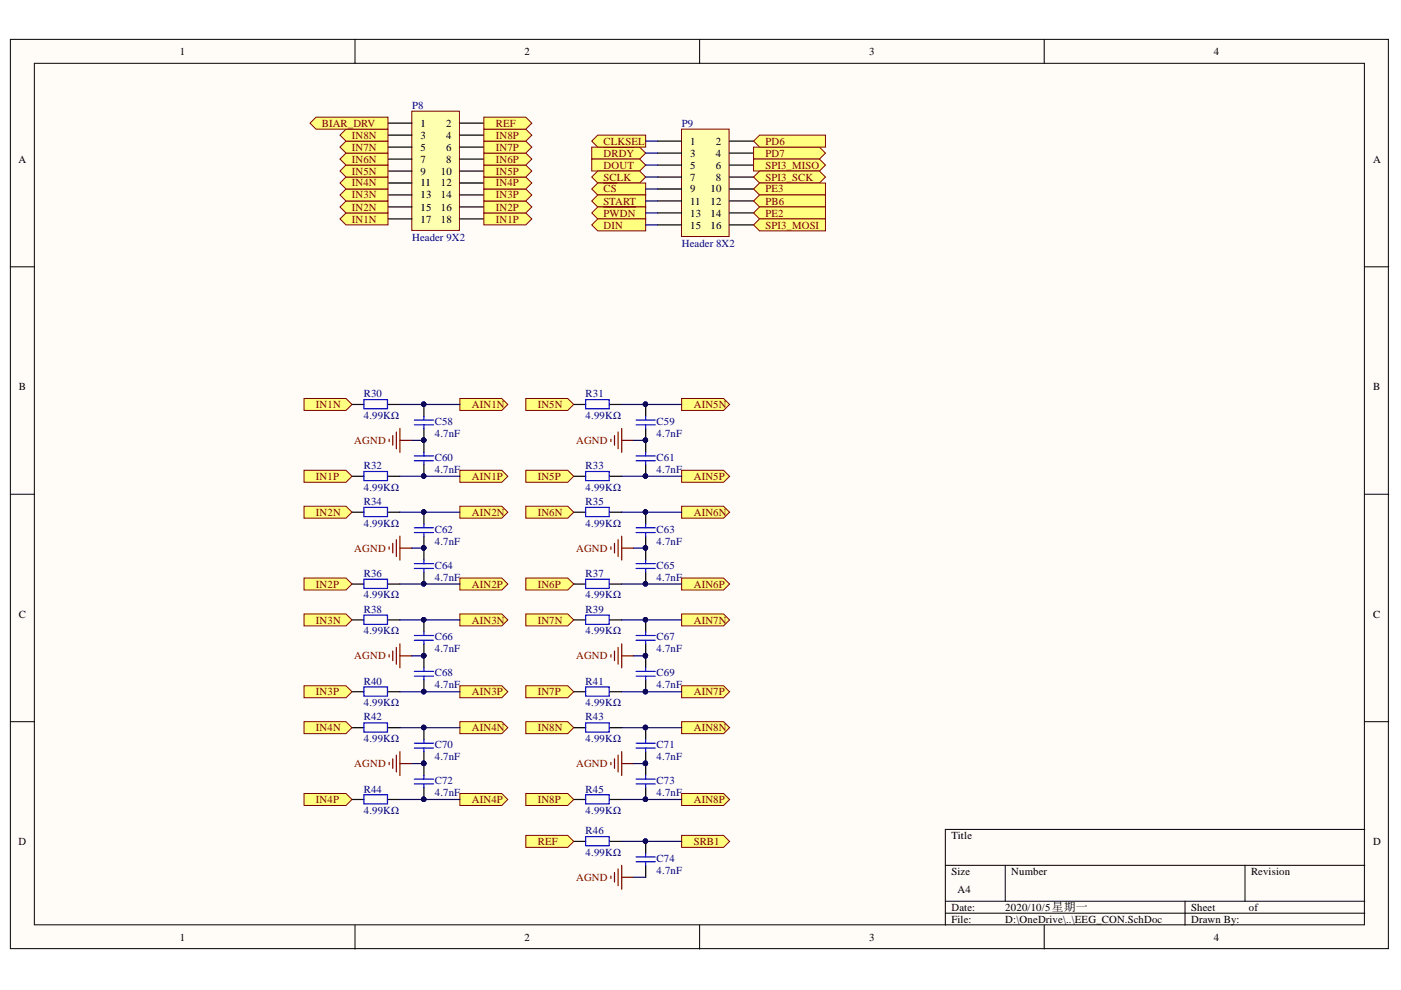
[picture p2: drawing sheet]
<svg xmlns="http://www.w3.org/2000/svg" width="297mm" height="210mm" viewBox="0 0 297 210" stroke-linecap="round" stroke-linejoin="round" font-family="sans-serif">
<defs><g id="words">
<g font-size="2.3">
<text x="38.1" y="11.7">1</text>
<text x="111.2" y="11.7">2</text>
<text x="184.3" y="11.7">3</text>
<text x="257.4" y="11.7">4</text>
<text x="89.1" y="26.9">1</text>
<text x="89.1" y="29.4">3</text>
<text x="94.6" y="26.9">2</text>
<text x="94.6" y="29.4">4</text>
<text x="3.9" y="34.5">A</text>
<text x="89.1" y="31.9">5</text>
<text x="89.1" y="34.5">7</text>
<text x="94.6" y="31.9">6</text>
<text x="94.6" y="34.5">8</text>
<text x="146.3" y="30.7">1</text>
<text x="146.3" y="33.2">3</text>
<text x="146.3" y="35.7">5</text>
<text x="151.7" y="30.7">2</text>
<text x="151.7" y="33.2">4</text>
<text x="151.7" y="35.7">6</text>
<text x="291.1" y="34.5">A</text>
<text x="89.1" y="37">9</text>
<text x="89.1" y="39.5">11</text>
<text x="93.5" y="37">10</text>
<text x="93.5" y="39.5">12</text>
<text x="146.3" y="38.3">7</text>
<text x="146.3" y="40.8">9</text>
<text x="150.6" y="40.8">10</text>
<text x="151.7" y="38.3">8</text>
<text x="89.1" y="42.1">13</text>
<text x="89.1" y="44.7">15</text>
<text x="89.1" y="47.2">17</text>
<text x="93.5" y="42.1">14</text>
<text x="93.5" y="44.7">16</text>
<text x="93.5" y="47.2">18</text>
<text x="146.3" y="43.4">11</text>
<text x="146.3" y="46">13</text>
<text x="150.6" y="43.4">12</text>
<text x="150.6" y="46">14</text>
<text x="146.3" y="48.5">15</text>
<text x="150.6" y="48.5">16</text>
<text x="4" y="82.7">B</text>
<text x="291.1" y="82.7">B</text>
<text x="4" y="130.9">C</text>
<text x="291.1" y="130.9">C</text>
<text x="3.9" y="179.2">D</text>
<text x="201.7" y="177.9">Title</text>
<text x="291.1" y="179.2">D</text>
<text x="201.7" y="185.5">Size</text>
<text x="214.4" y="185.5">Number</text>
<text x="265.2" y="185.5">Revision</text>
<text x="203" y="189.3">A4</text>
<text x="201.7" y="193.1">Date:</text>
<text x="201.7" y="195.7">File:</text>
<text x="213.1" y="193.1">2020/10/5星期一</text>
<text x="213.1" y="195.7">D:\OneDrive\..\EEG_CON.SchDoc</text>
<text x="252.6" y="193.1">Sheet</text>
<text x="252.6" y="195.7">Drawn By:</text>
<text x="264.8" y="193.1">of</text>
<text x="38.1" y="199.5">1</text>
<text x="111.2" y="199.5">2</text>
<text x="184.3" y="199.5">3</text>
<text x="257.4" y="199.5">4</text>
</g>
<g font-size="2.3" fill="#000080">
<text x="87.4" y="23.1">P8</text>
<text x="144.5" y="26.9">P9</text>
<text x="87.4" y="51">Header 9X2</text>
<text x="144.5" y="52.3">Header 8X2</text>
<text x="77.1" y="84.2">R30</text>
<text x="77.1" y="88.8">4.99KΩ</text>
<text x="124.2" y="84.2">R31</text>
<text x="124.2" y="88.8">4.99KΩ</text>
<text x="92.2" y="90.1">C58</text>
<text x="92.2" y="92.6">4.7nF</text>
<text x="139.2" y="90.1">C59</text>
<text x="139.2" y="92.6">4.7nF</text>
<text x="77.1" y="99.4">R32</text>
<text x="92.2" y="97.7">C60</text>
<text x="92.2" y="100.2">4.7nF</text>
<text x="124.2" y="99.4">R33</text>
<text x="139.2" y="97.7">C61</text>
<text x="139.2" y="100.2">4.7nF</text>
<text x="77.1" y="104.1">4.99KΩ</text>
<text x="77.1" y="107.1">R34</text>
<text x="124.2" y="104.1">4.99KΩ</text>
<text x="124.2" y="107.1">R35</text>
<text x="77.1" y="111.7">4.99KΩ</text>
<text x="92.2" y="113">C62</text>
<text x="124.2" y="111.7">4.99KΩ</text>
<text x="139.2" y="113">C63</text>
<text x="92.2" y="115.5">4.7nF</text>
<text x="139.2" y="115.5">4.7nF</text>
<text x="77.1" y="122.3">R36</text>
<text x="92.2" y="120.6">C64</text>
<text x="92.2" y="123.1">4.7nF</text>
<text x="124.2" y="122.3">R37</text>
<text x="139.2" y="120.6">C65</text>
<text x="139.2" y="123.1">4.7nF</text>
<text x="77.1" y="126.9">4.99KΩ</text>
<text x="77.1" y="129.9">R38</text>
<text x="124.2" y="126.9">4.99KΩ</text>
<text x="124.2" y="129.9">R39</text>
<text x="77.1" y="134.5">4.99KΩ</text>
<text x="92.2" y="135.8">C66</text>
<text x="124.2" y="134.5">4.99KΩ</text>
<text x="139.2" y="135.8">C67</text>
<text x="92.2" y="138.3">4.7nF</text>
<text x="92.2" y="143.4">C68</text>
<text x="139.2" y="138.3">4.7nF</text>
<text x="139.2" y="143.4">C69</text>
<text x="77.1" y="145.1">R40</text>
<text x="77.1" y="149.7">4.99KΩ</text>
<text x="92.2" y="145.9">4.7nF</text>
<text x="124.2" y="145.1">R41</text>
<text x="124.2" y="149.7">4.99KΩ</text>
<text x="139.2" y="145.9">4.7nF</text>
<text x="77.1" y="152.7">R42</text>
<text x="124.2" y="152.7">R43</text>
<text x="77.1" y="157.3">4.99KΩ</text>
<text x="92.2" y="158.6">C70</text>
<text x="92.2" y="161.1">4.7nF</text>
<text x="124.2" y="157.3">4.99KΩ</text>
<text x="139.2" y="158.6">C71</text>
<text x="139.2" y="161.1">4.7nF</text>
<text x="92.2" y="166.3">C72</text>
<text x="139.2" y="166.3">C73</text>
<text x="77.1" y="168">R44</text>
<text x="77.1" y="172.6">4.99KΩ</text>
<text x="92.2" y="168.8">4.7nF</text>
<text x="124.2" y="168">R45</text>
<text x="124.2" y="172.6">4.99KΩ</text>
<text x="139.2" y="168.8">4.7nF</text>
<text x="124.2" y="176.9">R46</text>
<text x="124.2" y="181.5">4.99KΩ</text>
<text x="139.2" y="182.7">C74</text>
<text x="139.2" y="185.3">4.7nF</text>
</g>
<g font-size="2.3" fill="#800000">
<text x="68.3" y="26.9">BIAR_DRV</text>
<text x="74.6" y="29.4">IN8N</text>
<text x="105.1" y="29.4">IN8P</text>
<text x="105.1" y="26.9">REF</text>
<text x="74.6" y="34.5">IN6N</text>
<text x="74.6" y="31.9">IN7N</text>
<text x="105.1" y="34.5">IN6P</text>
<text x="105.1" y="31.9">IN7P</text>
<text x="128" y="33.2">DRDY</text>
<text x="128" y="35.7">DOUT</text>
<text x="128" y="30.7">CLKSEL</text>
<text x="162.3" y="33.2">PD7</text>
<text x="162.3" y="35.7">SPI3_MISO</text>
<text x="162.3" y="30.7">PD6</text>
<text x="74.6" y="39.5">IN4N</text>
<text x="74.6" y="37">IN5N</text>
<text x="105.1" y="39.5">IN4P</text>
<text x="105.1" y="37">IN5P</text>
<text x="128" y="38.3">SCLK</text>
<text x="128" y="40.8">CS</text>
<text x="162.3" y="38.3">SPI3_SCK</text>
<text x="162.3" y="40.8">PE3</text>
<text x="74.6" y="47.2">IN1N</text>
<text x="74.6" y="44.7">IN2N</text>
<text x="74.6" y="42.1">IN3N</text>
<text x="105.1" y="47.2">IN1P</text>
<text x="105.1" y="44.7">IN2P</text>
<text x="105.1" y="42.1">IN3P</text>
<text x="128" y="43.4">START</text>
<text x="128" y="46">PWDN</text>
<text x="162.3" y="43.4">PB6</text>
<text x="162.3" y="46">PE2</text>
<text x="128" y="48.5">DIN</text>
<text x="162.3" y="48.5">SPI3_MOSI</text>
<text x="67" y="86.5">IN1N</text>
<text x="100.1" y="86.5">AIN1N</text>
<text x="114" y="86.5">IN5N</text>
<text x="147.1" y="86.5">AIN5N</text>
<text x="75.1" y="94.1">AGND</text>
<text x="122.1" y="94.1">AGND</text>
<text x="67" y="101.7">IN1P</text>
<text x="100.1" y="101.7">AIN1P</text>
<text x="114" y="101.7">IN5P</text>
<text x="147.1" y="101.7">AIN5P</text>
<text x="67" y="109.4">IN2N</text>
<text x="100.1" y="109.4">AIN2N</text>
<text x="114" y="109.4">IN6N</text>
<text x="147.1" y="109.4">AIN6N</text>
<text x="75.1" y="117">AGND</text>
<text x="122.1" y="117">AGND</text>
<text x="67" y="124.6">IN2P</text>
<text x="100.1" y="124.6">AIN2P</text>
<text x="114" y="124.6">IN6P</text>
<text x="147.1" y="124.6">AIN6P</text>
<text x="67" y="132.2">IN3N</text>
<text x="100.1" y="132.2">AIN3N</text>
<text x="114" y="132.2">IN7N</text>
<text x="147.1" y="132.2">AIN7N</text>
<text x="75.1" y="139.8">AGND</text>
<text x="122.1" y="139.8">AGND</text>
<text x="67" y="147.4">IN3P</text>
<text x="100.1" y="147.4">AIN3P</text>
<text x="114" y="147.4">IN7P</text>
<text x="147.1" y="147.4">AIN7P</text>
<text x="67" y="155">IN4N</text>
<text x="100.1" y="155">AIN4N</text>
<text x="114" y="155">IN8N</text>
<text x="147.1" y="155">AIN8N</text>
<text x="75.1" y="162.6">AGND</text>
<text x="122.1" y="162.6">AGND</text>
<text x="67" y="170.3">IN4P</text>
<text x="100.1" y="170.3">AIN4P</text>
<text x="114" y="170.3">IN8P</text>
<text x="147.1" y="170.3">AIN8P</text>
<text x="114" y="179.2">REF</text>
<text x="147.1" y="179.2">SRB1</text>
<text x="122.1" y="186.8">AGND</text>
</g>
</g></defs>
<g fill="#fffcf8" stroke="#000" stroke-width=".21">
<path d="M2.2 8.3h292.2v192.8h-292.2z"/>
<path d="M7.3 13.4h282v182.7h-282z"/>
</g>
<g fill="none" stroke="#000" stroke-width=".21">
<path d="M75.3 8.3v5.1M148.3 8.3v5.1M221.4 8.3v5.1M2.2 56.6h5.1M289.4 56.6h5.1M2.2 104.8h5.1M289.4 104.8h5.1M2.2 153h5.1M289.4 153h5.1M289.4 175.9h-89v20.3M75.3 196.2v5M148.3 196.2v5"/>
<path d="M200.4 183.5h89M200.4 191.1h89M200.4 193.6h89M213.1 183.5v7.6M221.4 196.2v5M251.3 191.1v5.1M264 183.5v7.6"/>
</g>
<path d="M74.6 85.8h2.6M82.3 85.8h2.5M89.9 85.8v2.5M89.9 90.8v5.1M89.9 98.4v2.6M74.6 101h2.6M82.3 101h2.5" fill="none" stroke="#000" stroke-width=".25"/>
<path d="M77.1 84.7h5.1v2h-5.1zM77.1 100h5.1v1.9h-5.1zM87.8 89.1h4.1M87.8 90.1h4.1M87.8 96.7h4.1M87.8 97.7h4.1M89.9 88.3v.8M89.9 90.1v.7M89.9 95.9v.8M89.9 97.7v.7" fill="none" stroke="#00f" stroke-width=".25"/>
<g fill="#000080" stroke="#000080" stroke-width=".21">
<circle cx="89.8" cy="93.3" r=".46"/>
<circle cx="89.8" cy="85.7" r=".46"/>
<circle cx="89.8" cy="100.9" r=".46"/>
</g>
<path d="M82.5 93.1v.5M83.3 92.4v2M84 91.6v3.5M84.8 90.8v5.1M84.8 93.4h2.5" fill="none" stroke="#800000" stroke-width=".25"/>
<g fill="#ffff80" stroke="#800000" stroke-width=".21">
<path d="M97.5 99.7h8.9l1.3 1.3-1.3 1.3h-8.9z" fill-rule="evenodd"/>
<path d="M97.5 84.5h8.9l1.3 1.3-1.3 1.2h-8.9z" fill-rule="evenodd"/>
</g>
<path d="M74.6 108.6h2.6M82.3 108.6h2.5M89.9 108.6v2.5M89.9 113.7v5.1M74.6 123.8h2.6M82.3 123.8h2.5M89.9 121.3v2.5" fill="none" stroke="#000" stroke-width=".25"/>
<path d="M77.1 107.6h5.1v1.9h-5.1zM87.8 111.9h4.1M87.8 112.9h4.1M87.8 119.5h4.1M89.9 111.1v.8M89.9 112.9v.8M89.9 118.8v.7M77.1 122.8h5.1v2h-5.1zM87.8 120.5h4.1M89.9 120.5v.8" fill="none" stroke="#00f" stroke-width=".25"/>
<g fill="#000080" stroke="#000080" stroke-width=".21">
<circle cx="89.8" cy="116.2" r=".46"/>
<circle cx="89.8" cy="108.5" r=".46"/>
<circle cx="89.8" cy="123.8" r=".46"/>
</g>
<path d="M82.5 116v.5M83.3 115.2v2M84 114.4v3.6M84.8 113.7v5.1M84.8 116.2h2.5" fill="none" stroke="#800000" stroke-width=".25"/>
<g fill="#ffff80" stroke="#800000" stroke-width=".21">
<path d="M97.5 122.6h8.9l1.3 1.2-1.3 1.3h-8.9z" fill-rule="evenodd"/>
<path d="M97.5 107.3h8.9l1.3 1.3-1.3 1.3h-8.9z" fill-rule="evenodd"/>
</g>
<path d="M74.6 131.4h2.6M82.3 131.4h2.5M89.9 131.4v2.6M89.9 136.5v5.1M74.6 146.7h2.6M82.3 146.7h2.5M89.9 144.1v2.6" fill="none" stroke="#000" stroke-width=".25"/>
<path d="M77.1 130.4h5.1v2h-5.1zM87.8 134.7h4.1M87.8 135.8h4.1M89.9 134v.7M89.9 135.8v.7M77.1 145.7h5.1v1.9h-5.1zM87.8 142.4h4.1M87.8 143.4h4.1M89.9 141.6v.8M89.9 143.4v.7" fill="none" stroke="#00f" stroke-width=".25"/>
<g fill="#000080" stroke="#000080" stroke-width=".21">
<circle cx="89.8" cy="139" r=".46"/>
<circle cx="89.8" cy="131.4" r=".46"/>
<circle cx="89.8" cy="146.6" r=".46"/>
</g>
<path d="M82.5 138.8v.5M83.3 138v2.1M84 137.3v3.5M84.8 136.5v5.1M84.8 139.1h2.5" fill="none" stroke="#800000" stroke-width=".25"/>
<g fill="#ffff80" stroke="#800000" stroke-width=".21">
<path d="M97.5 145.4h8.9l1.3 1.3-1.3 1.2h-8.9z" fill-rule="evenodd"/>
<path d="M97.5 130.2h8.9l1.3 1.2-1.3 1.3h-8.9z" fill-rule="evenodd"/>
</g>
<path d="M74.6 154.3h2.6M82.3 154.3h2.5M89.9 154.3v2.5M89.9 159.4v5M74.6 169.5h2.6M82.3 169.5h2.5M89.9 167v2.5" fill="none" stroke="#000" stroke-width=".25"/>
<path d="M77.1 153.3h5.1v1.9h-5.1zM87.8 157.6h4.1M87.8 158.6h4.1M89.9 156.8v.8M89.9 158.6v.8M77.1 168.5h5.1v1.9h-5.1zM87.8 165.2h4.1M87.8 166.2h4.1M89.9 164.4v.8M89.9 166.2v.8" fill="none" stroke="#00f" stroke-width=".25"/>
<g fill="#000080" stroke="#000080" stroke-width=".21">
<circle cx="89.8" cy="161.9" r=".46"/>
<circle cx="89.8" cy="154.2" r=".46"/>
<circle cx="89.8" cy="169.5" r=".46"/>
</g>
<path d="M84.8 159.4v5M82.5 161.6v.6M83.3 160.9v2M84 160.1v3.6M84.8 161.9h2.5" fill="none" stroke="#800000" stroke-width=".25"/>
<g fill="#ffff80" stroke="#800000" stroke-width=".21">
<path d="M97.5 168.2h8.9l1.3 1.3-1.3 1.3h-8.9z" fill-rule="evenodd"/>
<path d="M97.5 153h8.9l1.3 1.3-1.3 1.3h-8.9z" fill-rule="evenodd"/>
</g>
<path d="M121.6 85.8h2.6M129.3 85.8h2.5M136.9 85.8v2.5M136.9 90.8v5.1M136.9 98.4v2.6M121.6 101h2.6M129.3 101h2.5" fill="none" stroke="#000" stroke-width=".25"/>
<path d="M124.2 84.7h5v2h-5zM124.2 100h5v1.9h-5zM134.9 89.1h4M134.9 90.1h4M134.9 96.7h4M134.9 97.7h4M136.9 88.3v.8M136.9 90.1v.7M136.9 95.9v.8M136.9 97.7v.7" fill="none" stroke="#00f" stroke-width=".25"/>
<g fill="#000080" stroke="#000080" stroke-width=".21">
<circle cx="136.8" cy="93.3" r=".46"/>
<circle cx="136.8" cy="85.7" r=".46"/>
<circle cx="136.8" cy="100.9" r=".46"/>
</g>
<path d="M129.5 93.1v.5M130.3 92.4v2M131 91.6v3.5M131.8 90.8v5.1M131.8 93.4h2.6" fill="none" stroke="#800000" stroke-width=".25"/>
<g fill="#ffff80" stroke="#800000" stroke-width=".21">
<path d="M144.5 99.7h8.9l1.3 1.3-1.3 1.3h-8.9z" fill-rule="evenodd"/>
<path d="M144.5 84.5h8.9l1.3 1.3-1.3 1.2h-8.9z" fill-rule="evenodd"/>
</g>
<path d="M121.6 108.6h2.6M129.3 108.6h2.5M136.9 108.6v2.5M136.9 113.7v5.1M121.6 123.8h2.6M129.3 123.8h2.5M136.9 121.3v2.5" fill="none" stroke="#000" stroke-width=".25"/>
<path d="M124.2 107.6h5v1.9h-5zM134.9 111.9h4M134.9 112.9h4M134.9 119.5h4M136.9 111.1v.8M136.9 112.9v.8M136.9 118.8v.7M124.2 122.8h5v2h-5zM134.9 120.5h4M136.9 120.5v.8" fill="none" stroke="#00f" stroke-width=".25"/>
<g fill="#000080" stroke="#000080" stroke-width=".21">
<circle cx="136.8" cy="116.2" r=".46"/>
<circle cx="136.8" cy="108.5" r=".46"/>
<circle cx="136.8" cy="123.8" r=".46"/>
</g>
<path d="M129.5 116v.5M130.3 115.2v2M131 114.4v3.6M131.8 113.7v5.1M131.8 116.2h2.6" fill="none" stroke="#800000" stroke-width=".25"/>
<g fill="#ffff80" stroke="#800000" stroke-width=".21">
<path d="M144.5 122.6h8.9l1.3 1.2-1.3 1.3h-8.9z" fill-rule="evenodd"/>
<path d="M144.5 107.3h8.9l1.3 1.3-1.3 1.3h-8.9z" fill-rule="evenodd"/>
</g>
<path d="M121.6 131.4h2.6M129.3 131.4h2.5M136.9 131.4v2.6M136.9 136.5v5.1M121.6 146.7h2.6M129.3 146.7h2.5M136.9 144.1v2.6" fill="none" stroke="#000" stroke-width=".25"/>
<path d="M124.2 130.4h5v2h-5zM134.9 134.7h4M134.9 135.8h4M136.9 134v.7M136.9 135.8v.7M124.2 145.7h5v1.9h-5zM134.9 142.4h4M134.9 143.4h4M136.9 141.6v.8M136.9 143.4v.7" fill="none" stroke="#00f" stroke-width=".25"/>
<g fill="#000080" stroke="#000080" stroke-width=".21">
<circle cx="136.8" cy="139" r=".46"/>
<circle cx="136.8" cy="131.4" r=".46"/>
<circle cx="136.8" cy="146.6" r=".46"/>
</g>
<path d="M129.5 138.8v.5M130.3 138v2.1M131 137.3v3.5M131.8 136.5v5.1M131.8 139.1h2.6" fill="none" stroke="#800000" stroke-width=".25"/>
<g fill="#ffff80" stroke="#800000" stroke-width=".21">
<path d="M144.5 145.4h8.9l1.3 1.3-1.3 1.2h-8.9z" fill-rule="evenodd"/>
<path d="M144.5 130.2h8.9l1.3 1.2-1.3 1.3h-8.9z" fill-rule="evenodd"/>
</g>
<path d="M121.6 154.3h2.6M129.3 154.3h2.5M136.9 154.3v2.5M136.9 159.4v5M121.6 169.5h2.6M129.3 169.5h2.5M136.9 167v2.5" fill="none" stroke="#000" stroke-width=".25"/>
<path d="M124.2 153.3h5v1.9h-5zM134.9 157.6h4M134.9 158.6h4M136.9 156.8v.8M136.9 158.6v.8M124.2 168.5h5v1.9h-5zM134.9 165.2h4M134.9 166.2h4M136.9 164.4v.8M136.9 166.2v.8" fill="none" stroke="#00f" stroke-width=".25"/>
<g fill="#000080" stroke="#000080" stroke-width=".21">
<circle cx="136.8" cy="161.9" r=".46"/>
<circle cx="136.8" cy="154.2" r=".46"/>
<circle cx="136.8" cy="169.5" r=".46"/>
</g>
<path d="M131.8 159.4v5M129.5 161.6v.6M130.3 160.9v2M131 160.1v3.6M131.8 161.9h2.6" fill="none" stroke="#800000" stroke-width=".25"/>
<g fill="#ffff80" stroke="#800000" stroke-width=".21">
<path d="M144.5 168.2h8.9l1.3 1.3-1.3 1.3h-8.9z" fill-rule="evenodd"/>
<path d="M144.5 153h8.9l1.3 1.3-1.3 1.3h-8.9z" fill-rule="evenodd"/>
</g>
<path d="M121.6 178.4h2.6M129.3 178.4h2.5M136.9 178.4v2.5M136.9 183.5v2.5" fill="none" stroke="#000" stroke-width=".25"/>
<path d="M124.2 177.4h5v1.9h-5zM134.9 181.7h4M134.9 182.7h4M136.9 180.9v.8M136.9 182.7v.8" fill="none" stroke="#00f" stroke-width=".25"/>
<circle cx="136.8" cy="178.3" r=".46" fill="#000080" stroke="#000080" stroke-width=".21"/>
<path d="M129.5 185.8v.5M130.3 185v2M131 184.2v3.6M131.8 183.5v5M131.8 186h2.6" fill="none" stroke="#800000" stroke-width=".25"/>
<g fill="#ffff80" stroke="#800000" stroke-width=".21">
<path d="M144.5 177.1h8.9l1.3 1.3-1.3 1.3h-8.9z" fill-rule="evenodd"/>
<path d="M64.5 99.7h8.9l1.2 1.3-1.2 1.3h-8.9z" fill-rule="evenodd"/>
<path d="M64.5 84.5h8.9l1.2 1.3-1.2 1.2h-8.9z" fill-rule="evenodd"/>
<path d="M64.5 122.6h8.9l1.2 1.2-1.2 1.3h-8.9z" fill-rule="evenodd"/>
<path d="M64.5 107.3h8.9l1.2 1.3-1.2 1.3h-8.9z" fill-rule="evenodd"/>
<path d="M64.5 145.4h8.9l1.2 1.3-1.2 1.2h-8.9z" fill-rule="evenodd"/>
<path d="M64.5 130.2h8.9l1.2 1.2-1.2 1.3h-8.9z" fill-rule="evenodd"/>
<path d="M64.5 168.2h8.9l1.2 1.3-1.2 1.3h-8.9z" fill-rule="evenodd"/>
<path d="M64.5 153h8.9l1.2 1.3-1.2 1.3h-8.9z" fill-rule="evenodd"/>
<path d="M111.5 99.7h8.9l1.2 1.3-1.2 1.3h-8.9z" fill-rule="evenodd"/>
<path d="M111.5 84.5h8.9l1.2 1.3-1.2 1.2h-8.9z" fill-rule="evenodd"/>
<path d="M111.5 122.6h8.9l1.2 1.2-1.2 1.3h-8.9z" fill-rule="evenodd"/>
<path d="M111.5 107.3h8.9l1.2 1.3-1.2 1.3h-8.9z" fill-rule="evenodd"/>
<path d="M111.5 145.4h8.9l1.2 1.3-1.2 1.2h-8.9z" fill-rule="evenodd"/>
<path d="M111.5 130.2h8.9l1.2 1.2-1.2 1.3h-8.9z" fill-rule="evenodd"/>
<path d="M111.5 168.2h8.9l1.2 1.3-1.2 1.3h-8.9z" fill-rule="evenodd"/>
<path d="M111.5 153h8.9l1.2 1.3-1.2 1.3h-8.9z" fill-rule="evenodd"/>
<path d="M111.5 177.1h8.9l1.2 1.3-1.2 1.3h-8.9z" fill-rule="evenodd"/>
</g>
<path d="M87.3 23.6h10.1v25.3h-10.1z" fill="#ffffb0" stroke="#800000" stroke-width=".21"/>
<g fill="none" stroke="#000" stroke-width=".25">
<path d="M82.3 26.1h5M82.3 28.7h5M82.3 31.2h5M82.3 33.7h5M82.3 36.3h5M82.3 38.8h5M97.5 26.1h5.1M97.5 28.7h5.1M97.5 31.2h5.1M97.5 33.7h5.1M97.5 36.3h5.1M97.5 38.8h5.1"/>
<path d="M82.3 41.3h5M82.3 43.9h5M82.3 46.4h5M97.5 41.3h5.1M97.5 43.9h5.1M97.5 46.4h5.1"/>
</g>
<g fill="#ffff80" stroke="#800000" stroke-width=".21">
<path d="M72.1 46.4l1.3-1.3h8.9v2.6h-8.9z" fill-rule="evenodd"/>
<path d="M102.6 45.1h8.9l1.3 1.3-1.3 1.3h-8.9z" fill-rule="evenodd"/>
<path d="M72.1 43.9l1.3-1.3h8.9v2.5h-8.9z" fill-rule="evenodd"/>
<path d="M102.6 42.6h8.9l1.3 1.3-1.3 1.2h-8.9z" fill-rule="evenodd"/>
<path d="M72.1 41.3l1.3-1.2h8.9v2.5h-8.9z" fill-rule="evenodd"/>
<path d="M102.6 40.1h8.9l1.3 1.2-1.3 1.3h-8.9z" fill-rule="evenodd"/>
<path d="M72.1 38.8l1.3-1.3h8.9v2.6h-8.9z" fill-rule="evenodd"/>
<path d="M102.6 37.5h8.9l1.3 1.3-1.3 1.3h-8.9z" fill-rule="evenodd"/>
<path d="M72.1 36.3l1.3-1.3h8.9v2.5h-8.9z" fill-rule="evenodd"/>
<path d="M102.6 35h8.9l1.3 1.3-1.3 1.2h-8.9z" fill-rule="evenodd"/>
<path d="M72.1 33.7l1.3-1.2h8.9v2.5h-8.9z" fill-rule="evenodd"/>
<path d="M102.6 32.5h8.9l1.3 1.2-1.3 1.3h-8.9z" fill-rule="evenodd"/>
<path d="M72.1 31.2l1.3-1.3h8.9v2.6h-8.9z" fill-rule="evenodd"/>
<path d="M102.6 29.9h8.9l1.3 1.3-1.3 1.3h-8.9z" fill-rule="evenodd"/>
<path d="M72.1 28.7l1.3-1.3h8.9v2.5h-8.9z" fill-rule="evenodd"/>
<path d="M102.6 27.4h8.9l1.3 1.3-1.3 1.2h-8.9z" fill-rule="evenodd"/>
<path d="M102.6 24.8h8.9l1.3 1.3-1.3 1.3h-8.9z" fill-rule="evenodd"/>
</g>
<path d="M144.5 27.4h10.1v22.7h-10.1z" fill="#ffffb0" stroke="#800000" stroke-width=".21"/>
<g fill="none" stroke="#000" stroke-width=".25">
<path d="M139.4 29.9h5.1M139.4 32.5h5.1M139.4 35h5.1M139.4 37.5h5.1M154.7 29.9h5.1M154.7 32.5h5.1M154.7 35h5.1M154.7 37.5h5.1M139.4 40.1h5.1M139.4 42.6h5.1M139.4 45.1h5.1M139.4 47.7h5.1"/>
<path d="M154.7 40.1h5.1M154.7 42.6h5.1M154.7 45.1h5.1M154.7 47.7h5.1"/>
</g>
<g fill="#ffff80" stroke="#800000" stroke-width=".21">
<path d="M65.7 26.1l1.3-1.3h15.3v2.6h-15.3z" fill-rule="evenodd"/>
<path d="M125.5 31.2h10.1l1.3 1.3-1.3 1.2h-10.1z" fill-rule="evenodd"/>
</g>
<path d="M128 31.2h6.5" fill="none" stroke="#800000" stroke-width=".25"/>
<g fill="#ffff80" stroke="#800000" stroke-width=".21">
<path d="M125.5 33.7h10.1l1.3 1.3-1.3 1.3h-10.1z" fill-rule="evenodd"/>
<path d="M125.5 37.5l1.2-1.2h8.9l1.3 1.2-1.3 1.3h-8.9z" fill-rule="evenodd"/>
<path d="M125.5 40.1l1.2-1.3h10.2v2.5h-10.2z" fill-rule="evenodd"/>
</g>
<path d="M128 38.8h2.8" fill="none" stroke="#800000" stroke-width=".25"/>
<g fill="#ffff80" stroke="#800000" stroke-width=".21">
<path d="M125.5 42.6l1.2-1.3h10.2v2.6h-10.2z" fill-rule="evenodd"/>
<path d="M125.5 45.1l1.2-1.2h10.2v2.5h-10.2z" fill-rule="evenodd"/>
</g>
<path d="M128 43.9h6.8" fill="none" stroke="#800000" stroke-width=".25"/>
<g fill="#ffff80" stroke="#800000" stroke-width=".21">
<path d="M125.5 47.7l1.2-1.3h10.2v2.6h-10.2z" fill-rule="evenodd"/>
<path d="M125.5 29.9l1.2-1.2h10.2v2.5h-10.2z" fill-rule="evenodd"/>
<path d="M159.8 31.2h13.9l1.3 1.3-1.3 1.2h-13.9z" fill-rule="evenodd"/>
<path d="M159.8 33.7h13.9l1.3 1.3-1.3 1.3h-13.9z" fill-rule="evenodd"/>
<path d="M159.8 37.5l1.2-1.2h12.7l1.3 1.2-1.3 1.3h-12.7z" fill-rule="evenodd"/>
<path d="M159.8 40.1l1.2-1.3h14v2.5h-14z" fill-rule="evenodd"/>
<path d="M159.8 42.6l1.2-1.3h14v2.6h-14z" fill-rule="evenodd"/>
<path d="M159.8 45.1l1.2-1.2h14v2.5h-14z" fill-rule="evenodd"/>
<path d="M159.8 47.7l1.2-1.3h14v2.6h-14z" fill-rule="evenodd"/>
<path d="M159.8 29.9l1.2-1.2h14v2.5h-14z" fill-rule="evenodd"/>
</g>
<g fill="none" stroke="#000080" stroke-width=".25">
<path d="M136.9 29.9h2.5M136.9 32.5h2.5M136.9 35h2.5M136.9 37.5h2.5M136.9 40.1h2.5M136.9 42.6h2.5M136.9 45.1h2.5M136.9 47.7h2.5M84.8 85.8h12.7M87.3 93.4h2.6M131.8 85.8h12.7M134.4 93.4h2.5"/>
<path d="M84.8 101h12.7M84.8 108.6h12.7M87.3 116.2h2.6M131.8 101h12.7M131.8 108.6h12.7M134.4 116.2h2.5M84.8 123.8h12.7M84.8 131.4h12.7M87.3 139.1h2.6M131.8 123.8h12.7M131.8 131.4h12.7M134.4 139.1h2.5"/>
<path d="M84.8 146.7h12.7M84.8 154.3h12.7M131.8 146.7h12.7M131.8 154.3h12.7M84.8 169.5h12.7M87.3 161.9h2.6M131.8 169.5h12.7M131.8 178.4h12.7M134.4 161.9h2.5M134.4 186h2.5"/>
</g>
<g fill="#000080" stroke="#000080" stroke-width=".21">
<circle cx="89.8" cy="100.9" r=".46"/>
<circle cx="89.8" cy="85.7" r=".46"/>
<circle cx="89.8" cy="93.3" r=".46"/>
<circle cx="89.8" cy="123.8" r=".46"/>
<circle cx="89.8" cy="108.5" r=".46"/>
<circle cx="89.8" cy="116.2" r=".46"/>
<circle cx="89.8" cy="146.6" r=".46"/>
<circle cx="89.8" cy="131.4" r=".46"/>
<circle cx="89.8" cy="139" r=".46"/>
<circle cx="89.8" cy="169.5" r=".46"/>
<circle cx="89.8" cy="154.2" r=".46"/>
<circle cx="89.8" cy="161.9" r=".46"/>
<circle cx="136.8" cy="100.9" r=".46"/>
<circle cx="136.8" cy="85.7" r=".46"/>
<circle cx="136.8" cy="93.3" r=".46"/>
<circle cx="136.8" cy="123.8" r=".46"/>
<circle cx="136.8" cy="108.5" r=".46"/>
<circle cx="136.8" cy="116.2" r=".46"/>
<circle cx="136.8" cy="146.6" r=".46"/>
<circle cx="136.8" cy="131.4" r=".46"/>
<circle cx="136.8" cy="139" r=".46"/>
<circle cx="136.8" cy="169.5" r=".46"/>
<circle cx="136.8" cy="154.2" r=".46"/>
<circle cx="136.8" cy="161.9" r=".46"/>
<circle cx="136.8" cy="178.3" r=".46"/>
</g>
<use href="#words"/>
</svg>
